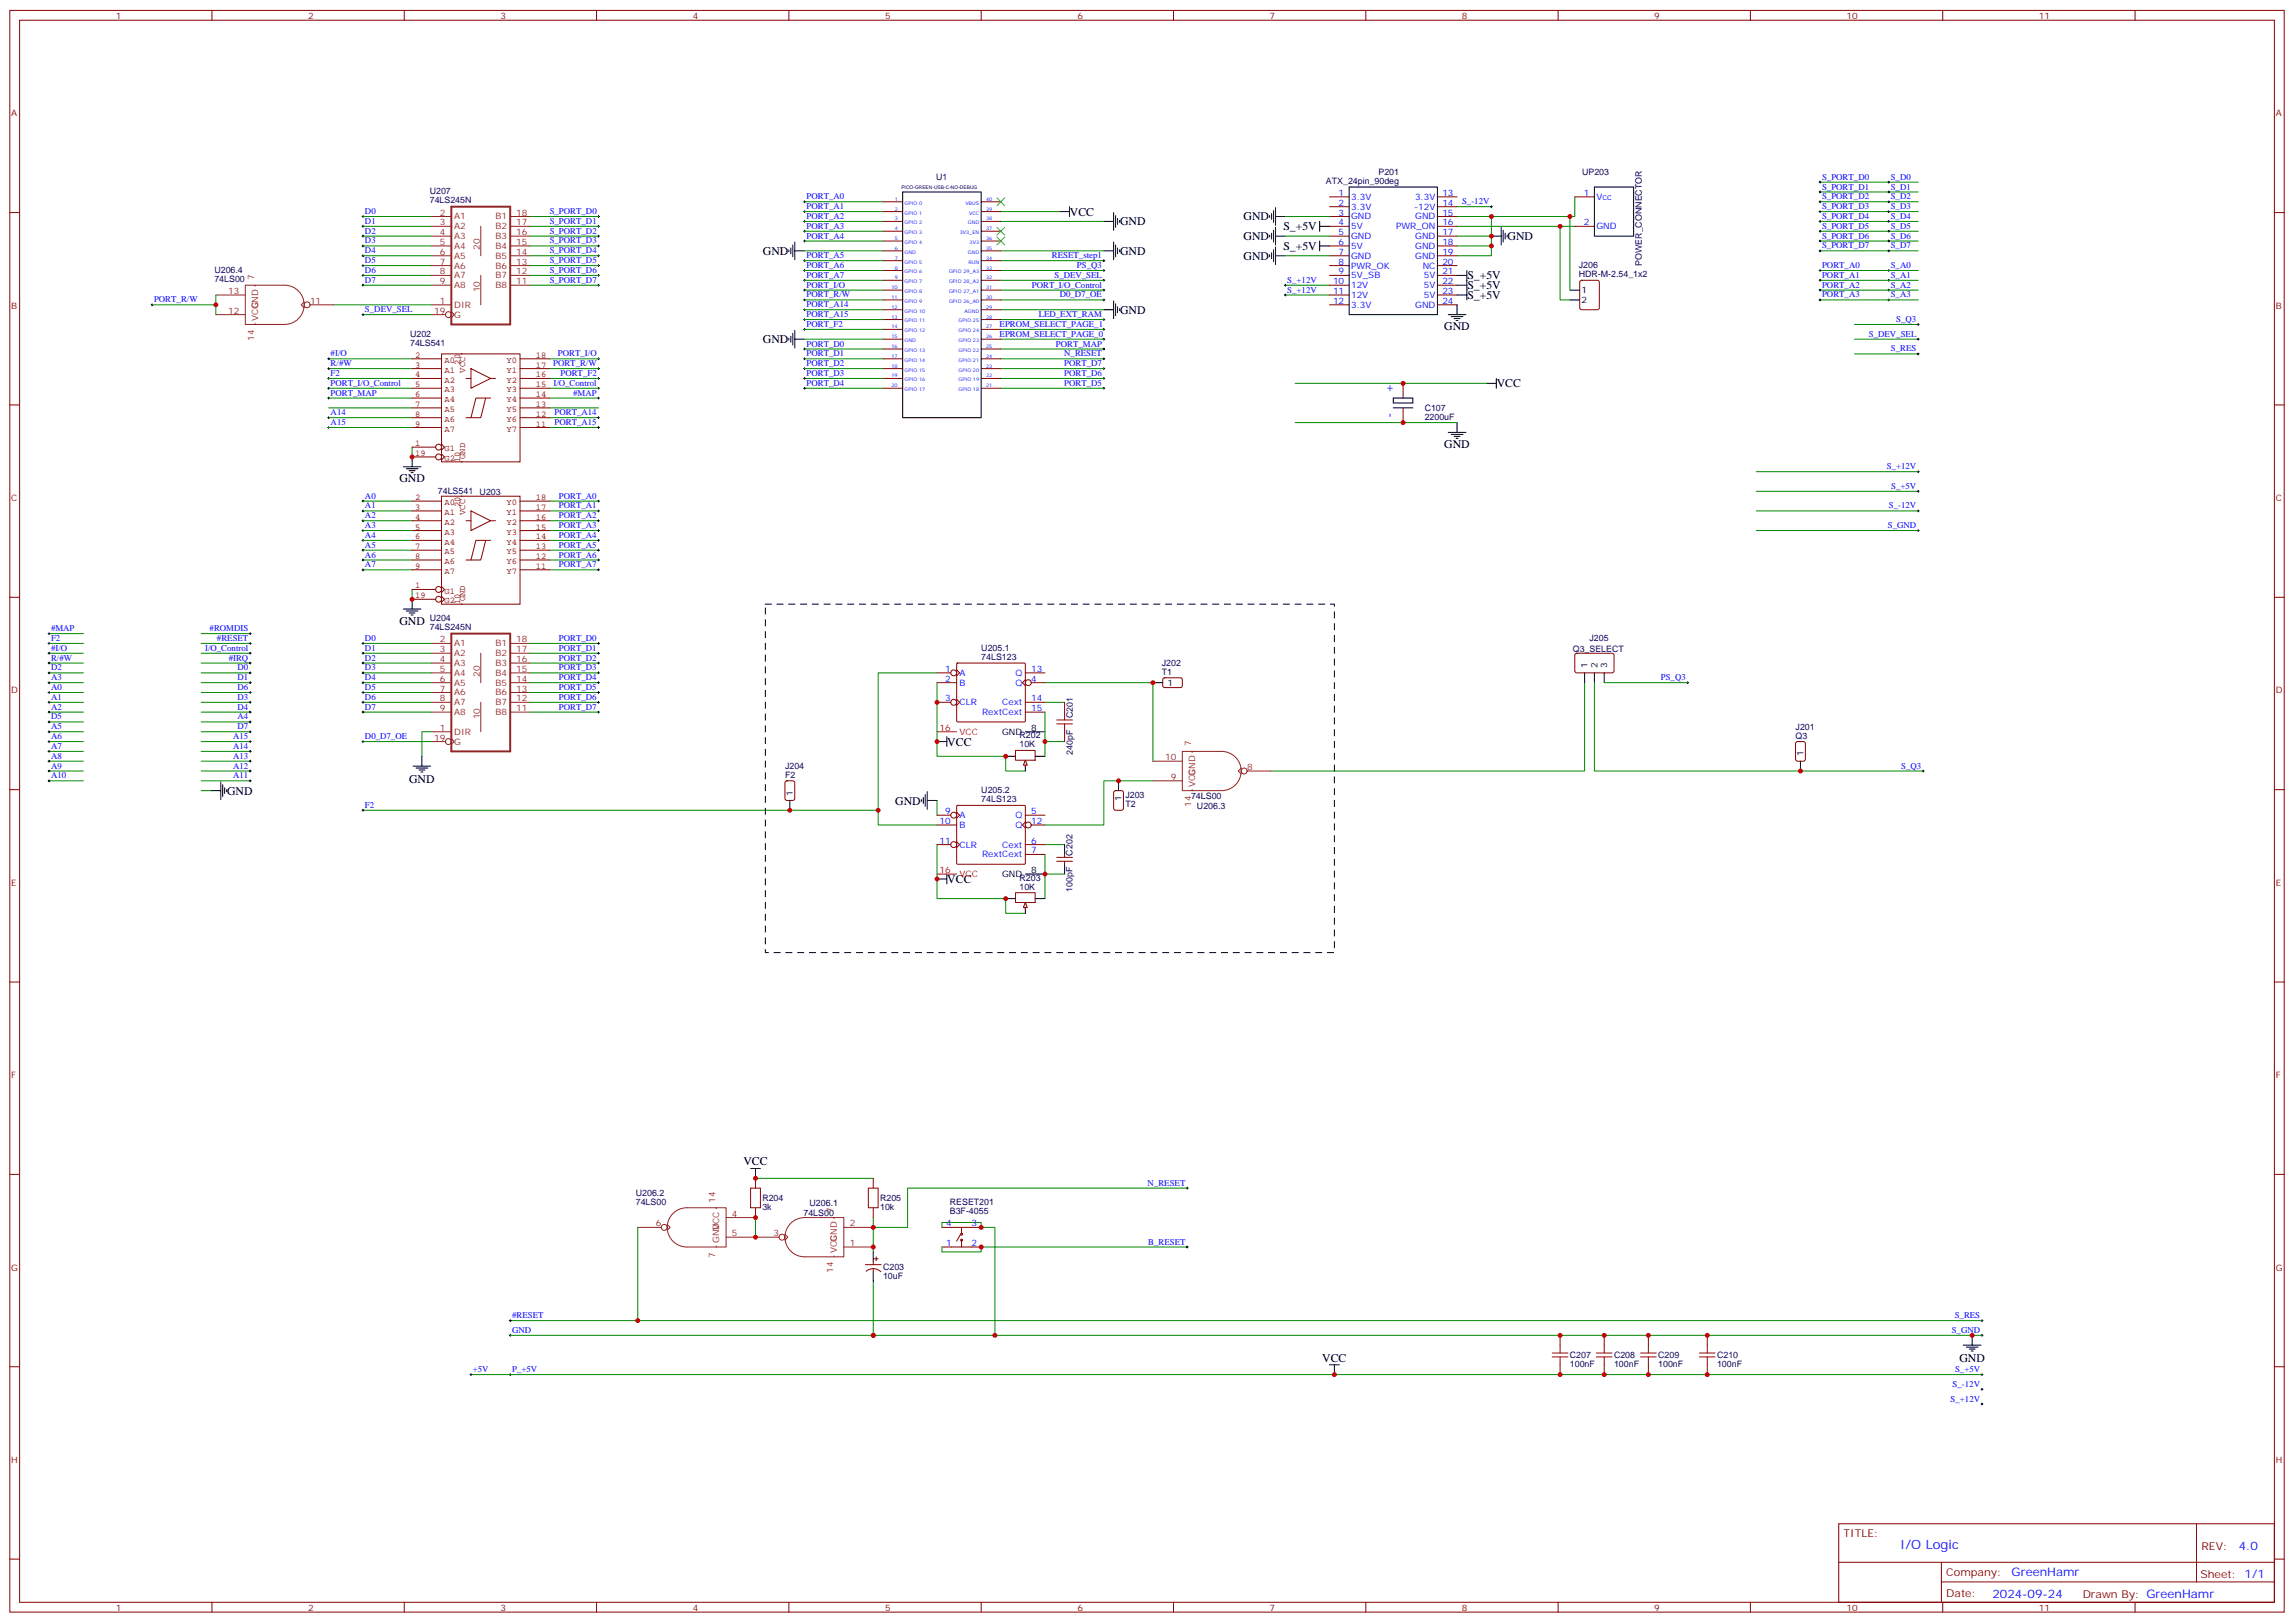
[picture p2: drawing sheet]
<svg xmlns="http://www.w3.org/2000/svg" width="825mm" height="583mm" viewBox="0 0 825 583" stroke-linecap="round" stroke-linejoin="round" font-family="sans-serif">
<defs><g id="words">
<text font-size="4.6" fill="#00f" x="683.2" y="556.8">I/O Logic</text>
<g font-size="4.2">
<text x="384.7" y="77.5">VCC</text>
<text x="402.7" y="81">GND</text>
<text x="447.1" y="79.2">GND</text>
<text x="461.4" y="82.7">S_+5V</text>
<text x="447.1" y="86.3">GND</text>
<text x="461.4" y="89.8">S_+5V</text>
<text x="542" y="86.3">GND</text>
<text x="274.3" y="91.6">GND</text>
<text x="402.7" y="91.6">GND</text>
<text x="447.1" y="93.3">GND</text>
<text x="527.6" y="100.4">S_+5V</text>
<text x="527.6" y="103.9">S_+5V</text>
<text x="527.6" y="107.4">S_+5V</text>
<text x="402.7" y="112.8">GND</text>
<text x="519.3" y="118.7">GND</text>
<text x="274.3" y="123.4">GND</text>
<text x="538.2" y="139.2">VCC</text>
<text x="519.3" y="161.1">GND</text>
<text x="143.6" y="173.4">GND</text>
<text x="143.6" y="224.6">GND</text>
<text x="340.6" y="268">VCC</text>
<text x="147.1" y="281.6">GND</text>
<text x="81.7" y="285.6">GND</text>
<text x="321.9" y="289.2">GND</text>
<text x="340.6" y="317.4">VCC</text>
<text x="267.3" y="418.9">VCC</text>
<text x="475.4" y="489.4">VCC</text>
<text x="704.5" y="489.8">GND</text>
</g>
<g font-size="4.2" fill="#00f">
<text x="500.9" y="141.3" transform="rotate(-90 500.9 141.3)">+</text>
<text x="500.9" y="150.1" transform="rotate(-90 500.9 150.1)">-</text>
<text x="804.9" y="557">4.0</text>
<text x="723.3" y="566.5">GreenHamr</text>
<text x="716.4" y="574.4">2024-09-24</text>
</g>
<g font-size="3.9" fill="#800">
<text x="662.9" y="552.3">TITLE:</text>
<text x="791.5" y="557">REV:</text>
<text x="699.8" y="566.5">Company:</text>
<text x="791.1" y="567.1">Sheet: 1/1</text>
<text x="699.8" y="574.2">Date:</text>
<text x="748.8" y="574.3">Drawn By: GreenHamr</text>
</g>
<g font-size="3.2" fill="#800">
<text x="41.6" y="6.7">1</text>
<text x="110.8" y="6.7">2</text>
<text x="179.9" y="6.7">3</text>
<text x="249.1" y="6.7">4</text>
<text x="318.2" y="6.7">5</text>
<text x="387.3" y="6.7">6</text>
<text x="456.5" y="6.7">7</text>
<text x="525.6" y="6.7">8</text>
<text x="594.8" y="6.7">9</text>
<text x="663.9" y="6.7">10</text>
<text x="733.1" y="6.7">11</text>
<text x="4.1" y="41.8">A</text>
<text x="818.3" y="41.8">A</text>
<text x="4.1" y="111">B</text>
<text x="818.3" y="111">B</text>
<text x="4.1" y="180.1">C</text>
<text x="818.3" y="180.1">C</text>
<text x="4.1" y="249.3">D</text>
<text x="818.3" y="249.3">D</text>
<text x="4.1" y="318.4">E</text>
<text x="818.3" y="318.4">E</text>
<text x="4.1" y="387.6">F</text>
<text x="818.3" y="387.6">F</text>
<text x="4.1" y="456.7">G</text>
<text x="818.3" y="456.7">G</text>
<text x="4.1" y="525.9">H</text>
<text x="818.3" y="525.9">H</text>
<text x="41.6" y="578.9">1</text>
<text x="110.8" y="578.9">2</text>
<text x="179.9" y="578.9">3</text>
<text x="249.1" y="578.9">4</text>
<text x="318.2" y="578.9">5</text>
<text x="387.3" y="578.9">6</text>
<text x="456.5" y="578.9">7</text>
<text x="525.6" y="578.9">8</text>
<text x="594.8" y="578.9">9</text>
<text x="663.9" y="578.9">10</text>
<text x="733.1" y="578.9">11</text>
</g>
<g font-size="3.2" fill="#000080">
<text x="336.6" y="64.6">U1</text>
<text x="495.6" y="62.9">P201</text>
<text x="568.9" y="63">UP203</text>
<text x="154.5" y="69.9">U207</text>
<text x="476.7" y="66.1">ATX_24pin_90deg</text>
<text x="154.5" y="73.1">74LS245N</text>
<text x="590.3" y="95.5" transform="rotate(-90 590.3 95.5)">POWER_CONNECTOR</text>
<text x="77.1" y="101.5">74LS00</text>
<text x="77.1" y="98.3">U206.4</text>
<text x="567.6" y="99.7">HDR-M-2.54_1x2</text>
<text x="567.6" y="96.5">J206</text>
<text x="147.5" y="124.4">74LS541</text>
<text x="147.5" y="121.2">U202</text>
<text x="512.2" y="147.8">C107</text>
<text x="512.2" y="151">2200uF</text>
<text x="157.4" y="177.7">74LS541</text>
<text x="172.5" y="177.8">U203</text>
<text x="154.5" y="226.6">74LS245N</text>
<text x="154.5" y="223.4">U204</text>
<text x="571.5" y="230.6">J205</text>
<text x="352.8" y="237.3">74LS123</text>
<text x="352.8" y="234">U205.1</text>
<text x="417.7" y="239.3">J202</text>
<text x="565.5" y="234.2">Q3_SELECT</text>
<text x="417.7" y="242.6">T1</text>
<text x="385.7" y="258.1" transform="rotate(-90 385.7 258.1)">C201</text>
<text x="645.6" y="262.2">J201</text>
<text x="366.5" y="268.7">10K</text>
<text x="366.5" y="265.4">R202</text>
<text x="645.6" y="265.5">Q3</text>
<text x="385.7" y="271.2" transform="rotate(-90 385.7 271.2)">240pF</text>
<text x="282.2" y="279.6">F2</text>
<text x="282.2" y="276.4">J204</text>
<text x="352.8" y="285.2">U205.2</text>
<text x="404.6" y="286.8">J203</text>
<text x="428.2" y="287.1">74LS00</text>
<text x="352.8" y="288.4">74LS123</text>
<text x="404.6" y="290">T2</text>
<text x="430.4" y="290.7">U206.3</text>
<text x="385.7" y="307.5" transform="rotate(-90 385.7 307.5)">C202</text>
<text x="366.5" y="316.6">R203</text>
<text x="366.5" y="319.8">10K</text>
<text x="385.7" y="320.6" transform="rotate(-90 385.7 320.6)">100pF</text>
<text x="228.6" y="429.8">U206.2</text>
<text x="274.1" y="431.8">R204</text>
<text x="316.4" y="431.8">R205</text>
<text x="228.6" y="433.1">74LS00</text>
<text x="274.1" y="435">3k</text>
<text x="288.9" y="437.1">74LS00</text>
<text x="291.1" y="433.5">U206.1</text>
<text x="316.4" y="435">10k</text>
<text x="341.5" y="436.5">B3F-4055</text>
<text x="341.5" y="433.3">RESET201</text>
<text x="317.5" y="459.7">10uF</text>
<text x="317.5" y="456.5">C203</text>
<text x="564.4" y="491.5">100nF</text>
<text x="564.4" y="488.2">C207</text>
<text x="580.3" y="491.5">100nF</text>
<text x="580.3" y="488.2">C208</text>
<text x="596.2" y="491.5">100nF</text>
<text x="596.2" y="488.2">C209</text>
<text x="617.4" y="491.5">100nF</text>
<text x="617.4" y="488.2">C210</text>
</g>
<g font-size="3.2" fill="#00f">
<text x="655.1" y="64.6">S_PORT_D0</text>
<text x="679.8" y="64.6">S_D0</text>
<text x="290" y="71.6">PORT_A0</text>
<text x="481.3" y="70.4">1</text>
<text x="485.8" y="71.8">3.3V</text>
<text x="508.8" y="71.8">3.3V</text>
<text x="518.6" y="70.4">13</text>
<text x="569.5" y="70.4">1</text>
<text x="574" y="71.8">Vcc</text>
<text x="655.1" y="68.1">S_PORT_D1</text>
<text x="655.1" y="71.6">S_PORT_D2</text>
<text x="679.8" y="71.6">S_D2</text>
<text x="679.8" y="68.1">S_D1</text>
<text x="131.2" y="76.9">D0</text>
<text x="197.6" y="76.9">S_PORT_D0</text>
<text x="290" y="75.2">PORT_A1</text>
<text x="481.3" y="73.9">2</text>
<text x="481.3" y="77.5">3</text>
<text x="485.8" y="75.4">3.3V</text>
<text x="508.5" y="75.4">-12V</text>
<text x="518.6" y="73.9">14</text>
<text x="518.6" y="77.5">15</text>
<text x="525.7" y="73.4">S_-12V</text>
<text x="655.1" y="75.2">S_PORT_D3</text>
<text x="679.8" y="75.2">S_D3</text>
<text x="131.2" y="84">D2</text>
<text x="131.2" y="80.5">D1</text>
<text x="197.6" y="84">S_PORT_D2</text>
<text x="197.6" y="80.5">S_PORT_D1</text>
<text x="290" y="78.7">PORT_A2</text>
<text x="290" y="82.2">PORT_A3</text>
<text x="481.3" y="81">4</text>
<text x="485.8" y="78.9">GND</text>
<text x="485.8" y="82.4">5V</text>
<text x="502" y="82.4">PWR_ON</text>
<text x="508.8" y="78.9">GND</text>
<text x="518.6" y="81">16</text>
<text x="569.5" y="81">2</text>
<text x="574" y="82.4">GND</text>
<text x="655.1" y="78.7">S_PORT_D4</text>
<text x="655.1" y="82.2">S_PORT_D5</text>
<text x="679.8" y="82.2">S_D5</text>
<text x="679.8" y="78.7">S_D4</text>
<text x="131.2" y="87.5">D3</text>
<text x="197.6" y="87.5">S_PORT_D3</text>
<text x="290" y="85.8">PORT_A4</text>
<text x="481.3" y="84.5">5</text>
<text x="481.3" y="88.1">6</text>
<text x="485.8" y="85.9">GND</text>
<text x="485.8" y="89.5">5V</text>
<text x="508.8" y="85.9">GND</text>
<text x="508.8" y="89.5">GND</text>
<text x="518.6" y="84.5">17</text>
<text x="518.6" y="88.1">18</text>
<text x="655.1" y="85.8">S_PORT_D6</text>
<text x="655.1" y="89.3">S_PORT_D7</text>
<text x="679.8" y="89.3">S_D7</text>
<text x="679.8" y="85.8">S_D6</text>
<text x="131.2" y="94.6">D5</text>
<text x="131.2" y="91.1">D4</text>
<text x="197.6" y="94.6">S_PORT_D5</text>
<text x="197.6" y="91.1">S_PORT_D4</text>
<text x="290" y="92.8">PORT_A5</text>
<text x="378.2" y="92.8">RESET_step1</text>
<text x="481.3" y="91.6">7</text>
<text x="481.3" y="95.1">8</text>
<text x="485.8" y="93">GND</text>
<text x="508.8" y="93">GND</text>
<text x="518.6" y="91.6">19</text>
<text x="518.6" y="95.1">20</text>
<text x="131.2" y="101.6">D7</text>
<text x="131.2" y="98.1">D6</text>
<text x="197.6" y="101.6">S_PORT_D7</text>
<text x="197.6" y="98.1">S_PORT_D6</text>
<text x="290" y="96.3">PORT_A6</text>
<text x="290" y="99.9">PORT_A7</text>
<text x="379.1" y="99.9">S_DEV_SEL</text>
<text x="387.2" y="96.3">PS_Q3</text>
<text x="462.8" y="101.6">S_+12V</text>
<text x="481.3" y="98.6">9</text>
<text x="485.8" y="96.5">PWR_OK</text>
<text x="485.8" y="100">5V_SB</text>
<text x="511.5" y="96.5">NC</text>
<text x="511.9" y="100">5V</text>
<text x="518.6" y="98.6">21</text>
<text x="655.1" y="96.3">PORT_A0</text>
<text x="655.1" y="99.9">PORT_A1</text>
<text x="679.8" y="96.3">S_A0</text>
<text x="679.8" y="99.9">S_A1</text>
<text x="290" y="103.4">PORT_I/O</text>
<text x="290" y="106.9">PORT_R/W</text>
<text x="371" y="103.4">PORT_I/O_Control</text>
<text x="381" y="106.9">D0_D7_OE</text>
<text x="462.8" y="105.2">S_+12V</text>
<text x="479.3" y="102.2">10</text>
<text x="479.3" y="105.7">11</text>
<text x="485.8" y="103.6">12V</text>
<text x="485.8" y="107.1">12V</text>
<text x="511.9" y="103.6">5V</text>
<text x="511.9" y="107.1">5V</text>
<text x="518.6" y="102.2">22</text>
<text x="518.6" y="105.7">23</text>
<text x="655.1" y="106.9">PORT_A3</text>
<text x="655.1" y="103.4">PORT_A2</text>
<text x="679.8" y="103.4">S_A2</text>
<text x="679.8" y="106.9">S_A3</text>
<text x="55.4" y="108.7">PORT_R/W</text>
<text x="131.2" y="112.2">S_DEV_SEL</text>
<text x="290" y="110.5">PORT_A14</text>
<text x="290" y="114">PORT_A15</text>
<text x="373.5" y="114">LED_EXT_RAM</text>
<text x="479.3" y="109.2">12</text>
<text x="485.8" y="110.6">3.3V</text>
<text x="508.8" y="110.6">GND</text>
<text x="518.6" y="109.2">24</text>
<text x="290" y="117.5">PORT_F2</text>
<text x="359.4" y="117.5">EPROM_SELECT_PAGE_1</text>
<text x="681.8" y="115.7">S_Q3</text>
<text x="290" y="124.6">PORT_D0</text>
<text x="359.4" y="121">EPROM_SELECT_PAGE_0</text>
<text x="379.7" y="124.6">PORT_MAP</text>
<text x="671.9" y="121">S_DEV_SEL</text>
<text x="118.9" y="128.1">#I/O</text>
<text x="118.9" y="131.6">R/#W</text>
<text x="198.9" y="131.6">PORT_R/W</text>
<text x="200.6" y="128.1">PORT_I/O</text>
<text x="290" y="128.1">PORT_D1</text>
<text x="290" y="131.6">PORT_D2</text>
<text x="382.6" y="131.6">PORT_D7</text>
<text x="382.6" y="128.1">N_RESET</text>
<text x="679.9" y="126.3">S_RES</text>
<text x="118.9" y="135.1">F2</text>
<text x="201.5" y="135.1">PORT_F2</text>
<text x="290" y="135.1">PORT_D3</text>
<text x="382.6" y="135.1">PORT_D6</text>
<text x="118.9" y="142.2">PORT_MAP</text>
<text x="118.9" y="138.7">PORT_I/O_Control</text>
<text x="199" y="138.7">I/O_Control</text>
<text x="206" y="142.2">#MAP</text>
<text x="290" y="138.7">PORT_D4</text>
<text x="382.6" y="138.7">PORT_D5</text>
<text x="118.9" y="149.3">A14</text>
<text x="199.4" y="149.3">PORT_A14</text>
<text x="118.9" y="152.8">A15</text>
<text x="199.4" y="152.8">PORT_A15</text>
<text x="678.4" y="168.7">S_+12V</text>
<text x="131.2" y="179.2">A0</text>
<text x="201" y="179.2">PORT_A0</text>
<text x="680" y="175.7">S_+5V</text>
<text x="131.2" y="182.8">A1</text>
<text x="201" y="182.8">PORT_A1</text>
<text x="679.1" y="182.8">S_-12V</text>
<text x="131.2" y="189.8">A3</text>
<text x="131.2" y="186.3">A2</text>
<text x="201" y="186.3">PORT_A2</text>
<text x="201" y="189.8">PORT_A3</text>
<text x="678.8" y="189.8">S_GND</text>
<text x="131.2" y="196.9">A5</text>
<text x="131.2" y="193.4">A4</text>
<text x="201" y="193.4">PORT_A4</text>
<text x="201" y="196.9">PORT_A5</text>
<text x="131.2" y="203.9">A7</text>
<text x="131.2" y="200.4">A6</text>
<text x="201" y="200.4">PORT_A6</text>
<text x="201" y="203.9">PORT_A7</text>
<text x="18.3" y="226.9">#MAP</text>
<text x="75.4" y="226.9">#ROMDIS</text>
<text x="18.3" y="230.4">F2</text>
<text x="18.3" y="233.9">#I/O</text>
<text x="73.8" y="233.9">I/O_Control</text>
<text x="78" y="230.4">#RESET</text>
<text x="131.2" y="230.4">D0</text>
<text x="131.2" y="233.9">D1</text>
<text x="201" y="230.4">PORT_D0</text>
<text x="201" y="233.9">PORT_D1</text>
<text x="18.3" y="237.5">R/#W</text>
<text x="82.2" y="237.5">#IRQ</text>
<text x="131.2" y="237.5">D2</text>
<text x="201" y="237.5">PORT_D2</text>
<text x="18.3" y="244.5">A3</text>
<text x="18.3" y="241">D2</text>
<text x="85.4" y="244.5">D1</text>
<text x="85.4" y="241">D0</text>
<text x="131.2" y="241">D3</text>
<text x="131.2" y="244.5">D4</text>
<text x="201" y="241">PORT_D3</text>
<text x="201" y="244.5">PORT_D4</text>
<text x="339.8" y="241.5">1</text>
<text x="339.8" y="245">2</text>
<text x="345" y="242.9">A</text>
<text x="365.1" y="242.9">Q</text>
<text x="370.8" y="241.5">13</text>
<text x="370.8" y="245">4</text>
<text x="597.1" y="244.5">PS_Q3</text>
<text x="18.3" y="251.6">A1</text>
<text x="18.3" y="248">A0</text>
<text x="85.4" y="248">D6</text>
<text x="85.4" y="251.6">D3</text>
<text x="131.2" y="248">D5</text>
<text x="131.2" y="251.6">D6</text>
<text x="201" y="248">PORT_D5</text>
<text x="201" y="251.6">PORT_D6</text>
<text x="345" y="246.5">B</text>
<text x="365.1" y="246.5">Q</text>
<text x="18.3" y="255.1">A2</text>
<text x="85.4" y="255.1">D4</text>
<text x="131.2" y="255.1">D7</text>
<text x="201" y="255.1">PORT_D7</text>
<text x="339.8" y="252.1">3</text>
<text x="345" y="253.5">CLR</text>
<text x="353.1" y="257">RextCext</text>
<text x="360.4" y="253.5">Cext</text>
<text x="370.8" y="252.1">14</text>
<text x="370.8" y="255.6">15</text>
<text x="18.3" y="262.1">A5</text>
<text x="18.3" y="258.6">D5</text>
<text x="85.4" y="258.6">A4</text>
<text x="85.4" y="262.1">D7</text>
<text x="18.3" y="269.2">A7</text>
<text x="18.3" y="265.7">A6</text>
<text x="83.8" y="265.7">A15</text>
<text x="83.8" y="269.2">A14</text>
<text x="131.2" y="265.7">D0_D7_OE</text>
<text x="18.3" y="272.7">A8</text>
<text x="83.8" y="272.7">A13</text>
<text x="18.3" y="279.8">A10</text>
<text x="18.3" y="276.3">A9</text>
<text x="83.8" y="276.3">A12</text>
<text x="83.8" y="279.8">A11</text>
<text x="683.5" y="276.3">S_Q3</text>
<text x="131.2" y="290.4">F2</text>
<text x="339.8" y="292.7">9</text>
<text x="370.8" y="292.7">5</text>
<text x="337.8" y="296.2">10</text>
<text x="345" y="294.1">A</text>
<text x="345" y="297.6">B</text>
<text x="365.1" y="294.1">Q</text>
<text x="365.1" y="297.6">Q</text>
<text x="370.8" y="296.2">12</text>
<text x="337.8" y="303.2">11</text>
<text x="345" y="304.7">CLR</text>
<text x="360.4" y="304.7">Cext</text>
<text x="370.8" y="303.2">6</text>
<text x="353.1" y="308.2">RextCext</text>
<text x="370.8" y="306.8">7</text>
<text x="412.6" y="426.2">N_RESET</text>
<text x="340.2" y="440.8">4</text>
<text x="349.2" y="440.8">3</text>
<text x="340.2" y="447.9">1</text>
<text x="349.2" y="447.9">2</text>
<text x="412.8" y="447.4">B_RESET</text>
<text x="184.1" y="473.8">#RESET</text>
<text x="702.8" y="473.8">S_RES</text>
<text x="184.1" y="479.1">GND</text>
<text x="701.7" y="479.1">S_GND</text>
<text x="170" y="493.2">+5V</text>
<text x="184.1" y="493.2">P_+5V</text>
<text x="702.9" y="493.2">S_+5V</text>
<text x="701.3" y="503.8">S_+12V</text>
<text x="702.1" y="498.5">S_-12V</text>
</g>
<g font-size="3.2" fill="#8d2323">
<text x="158.1" y="77.5">2</text>
<text x="185.6" y="77.5">18</text>
<text x="158.1" y="81">3</text>
<text x="163.3" y="78.9">A1</text>
<text x="163.3" y="82.4">A2</text>
<text x="178.2" y="82.4">B2</text>
<text x="178.2" y="78.9">B1</text>
<text x="185.6" y="81">17</text>
<text x="158.1" y="84.5">4</text>
<text x="158.1" y="88.1">5</text>
<text x="163.3" y="85.9">A3</text>
<text x="163.3" y="89.5">A4</text>
<text x="172.5" y="89.8" transform="rotate(-90 172.5 89.8)">20</text>
<text x="178.2" y="89.5">B4</text>
<text x="178.2" y="85.9">B3</text>
<text x="185.6" y="88.1">15</text>
<text x="185.6" y="84.5">16</text>
<text x="158.1" y="91.6">6</text>
<text x="158.1" y="95.1">7</text>
<text x="163.3" y="93">A5</text>
<text x="178.2" y="93">B5</text>
<text x="185.6" y="95.1">13</text>
<text x="185.6" y="91.6">14</text>
<text x="91.4" y="100.8" transform="rotate(-90 91.4 100.8)">7</text>
<text x="158.1" y="98.6">8</text>
<text x="163.3" y="96.5">A6</text>
<text x="163.3" y="100">A7</text>
<text x="178.2" y="100">B7</text>
<text x="178.2" y="96.5">B6</text>
<text x="185.6" y="98.6">12</text>
<text x="82" y="105.7">13</text>
<text x="158.1" y="102.2">9</text>
<text x="163.3" y="103.6">A8</text>
<text x="172.5" y="105.1" transform="rotate(-90 172.5 105.1)">10</text>
<text x="178.2" y="103.6">B8</text>
<text x="185.6" y="102.2">11</text>
<text x="82" y="112.7">12</text>
<text x="92.8" y="111.2" transform="rotate(-90 92.8 111.2)">GND</text>
<text x="111.5" y="109.2">11</text>
<text x="156.1" y="112.7">19</text>
<text x="158.1" y="109.2">1</text>
<text x="163.3" y="110.6">DIR</text>
<text x="92.8" y="115.2" transform="rotate(-90 92.8 115.2)">VCC</text>
<text x="163.3" y="114.2">G</text>
<text x="91.4" y="122.4" transform="rotate(-90 91.4 122.4)">14</text>
<text x="158.1" y="230.9">2</text>
<text x="163.3" y="232.3">A1</text>
<text x="178.2" y="232.3">B1</text>
<text x="185.6" y="230.9">18</text>
<text x="158.1" y="234.5">3</text>
<text x="158.1" y="238">4</text>
<text x="163.3" y="235.9">A2</text>
<text x="163.3" y="239.4">A3</text>
<text x="178.2" y="239.4">B3</text>
<text x="178.2" y="235.9">B2</text>
<text x="185.6" y="238">16</text>
<text x="185.6" y="234.5">17</text>
<text x="158.1" y="241.5">5</text>
<text x="158.1" y="245">6</text>
<text x="163.3" y="242.9">A4</text>
<text x="172.5" y="243.3" transform="rotate(-90 172.5 243.3)">20</text>
<text x="178.2" y="242.9">B4</text>
<text x="185.6" y="245">14</text>
<text x="185.6" y="241.5">15</text>
<text x="158.1" y="248.6">7</text>
<text x="163.3" y="246.5">A5</text>
<text x="163.3" y="250">A6</text>
<text x="178.2" y="250">B6</text>
<text x="178.2" y="246.5">B5</text>
<text x="185.6" y="248.6">13</text>
<text x="158.1" y="252.1">8</text>
<text x="158.1" y="255.6">9</text>
<text x="163.3" y="253.5">A7</text>
<text x="163.3" y="257">A8</text>
<text x="178.2" y="257">B8</text>
<text x="178.2" y="253.5">B7</text>
<text x="185.6" y="255.6">11</text>
<text x="185.6" y="252.1">12</text>
<text x="158.1" y="262.7">1</text>
<text x="172.5" y="258.6" transform="rotate(-90 172.5 258.6)">10</text>
<text x="156.1" y="266.2">19</text>
<text x="163.3" y="264.1">DIR</text>
<text x="163.3" y="267.6">G</text>
<text x="428.3" y="268.3" transform="rotate(-90 428.3 268.3)">7</text>
<text x="418.9" y="273.3">10</text>
<text x="421" y="280.3">9</text>
<text x="429.7" y="278.8" transform="rotate(-90 429.7 278.8)">GND</text>
<text x="448.4" y="276.8">8</text>
<text x="429.7" y="282.8" transform="rotate(-90 429.7 282.8)">VCC</text>
<text x="428.3" y="290" transform="rotate(-90 428.3 290)">14</text>
<text x="257.2" y="432.4" transform="rotate(-90 257.2 432.4)">14</text>
<text x="263.2" y="437.3">4</text>
<text x="299.5" y="435.9" transform="rotate(-90 299.5 435.9)">7</text>
<text x="235.8" y="440.8">6</text>
<text x="258.6" y="442.1" transform="rotate(-90 258.6 442.1)">VCC</text>
<text x="305.5" y="440.8">2</text>
<text x="258.6" y="446.8" transform="rotate(-90 258.6 446.8)">GND</text>
<text x="263.2" y="444.4">5</text>
<text x="278.1" y="444.4">3</text>
<text x="300.9" y="446.3" transform="rotate(-90 300.9 446.3)">GND</text>
<text x="305.5" y="447.9">1</text>
<text x="257.2" y="452" transform="rotate(-90 257.2 452)">7</text>
<text x="300.9" y="450.4" transform="rotate(-90 300.9 450.4)">VCC</text>
<text x="299.5" y="457.6" transform="rotate(-90 299.5 457.6)">14</text>
</g>
<g font-size="3.2">
<text x="568.7" y="105.3">1</text>
<text x="568.7" y="108.9">2</text>
<text x="570.8" y="240.1" transform="rotate(-90 570.8 240.1)">1</text>
<text x="574.3" y="240.1" transform="rotate(-90 574.3 240.1)">2</text>
<text x="577.8" y="240.1" transform="rotate(-90 577.8 240.1)">3</text>
<text x="419.8" y="246.5">1</text>
<text x="370.8" y="262.7">8</text>
<text x="360.3" y="264.1">GND</text>
<text x="648.4" y="271.9" transform="rotate(-90 648.4 271.9)">1</text>
<text x="285" y="286" transform="rotate(-90 285 286)">1</text>
<text x="403.2" y="288" transform="rotate(-90 403.2 288)">1</text>
<text x="360.3" y="315.2">GND</text>
<text x="370.8" y="313.8">8</text>
</g>
<g font-size="3.2" fill="#840000">
<text x="149.2" y="128.6">2</text>
<text x="159.8" y="130.5">A0</text>
<text x="165.5" y="131" transform="rotate(-90 165.5 131)">20</text>
<text x="182.1" y="130.5">Y0</text>
<text x="192.7" y="128.6">18</text>
<text x="149.2" y="132.2">3</text>
<text x="149.2" y="135.7">4</text>
<text x="159.8" y="134">A1</text>
<text x="159.8" y="137.5">A2</text>
<text x="167.3" y="134" transform="rotate(-90 167.3 134)">VCC</text>
<text x="182.1" y="137.5">Y2</text>
<text x="182.1" y="134">Y1</text>
<text x="192.7" y="135.7">16</text>
<text x="192.7" y="132.2">17</text>
<text x="149.2" y="139.2">5</text>
<text x="149.2" y="142.7">6</text>
<text x="159.8" y="141.1">A3</text>
<text x="182.1" y="141.1">Y3</text>
<text x="192.7" y="142.7">14</text>
<text x="192.7" y="139.2">15</text>
<text x="149.2" y="146.3">7</text>
<text x="149.2" y="149.8">8</text>
<text x="159.8" y="144.6">A4</text>
<text x="159.8" y="148.1">A5</text>
<text x="182.1" y="148.1">Y5</text>
<text x="182.1" y="144.6">Y4</text>
<text x="192.7" y="149.8">12</text>
<text x="192.7" y="146.3">13</text>
<text x="149.2" y="153.3">9</text>
<text x="159.8" y="151.6">A6</text>
<text x="159.8" y="155.2">A7</text>
<text x="182.1" y="155.2">Y7</text>
<text x="182.1" y="151.6">Y6</text>
<text x="192.7" y="153.3">11</text>
<text x="149.2" y="160.4">1</text>
<text x="149.2" y="163.9">19</text>
<text x="159.8" y="162.2">G1</text>
<text x="159.8" y="165.8">G2</text>
<text x="165.5" y="166" transform="rotate(-90 165.5 166)">10</text>
<text x="167.3" y="165" transform="rotate(-90 167.3 165)">GND</text>
<text x="149.2" y="179.8">2</text>
<text x="192.7" y="179.8">18</text>
<text x="149.2" y="183.3">3</text>
<text x="159.8" y="181.6">A0</text>
<text x="159.8" y="185.2">A1</text>
<text x="165.5" y="182.2" transform="rotate(-90 165.5 182.2)">20</text>
<text x="167.3" y="185.1" transform="rotate(-90 167.3 185.1)">VCC</text>
<text x="182.1" y="185.2">Y1</text>
<text x="182.1" y="181.6">Y0</text>
<text x="192.7" y="183.3">17</text>
<text x="149.2" y="186.8">4</text>
<text x="149.2" y="190.4">5</text>
<text x="159.8" y="188.7">A2</text>
<text x="182.1" y="188.7">Y2</text>
<text x="192.7" y="190.4">15</text>
<text x="192.7" y="186.8">16</text>
<text x="149.2" y="193.9">6</text>
<text x="149.2" y="197.4">7</text>
<text x="159.8" y="192.2">A3</text>
<text x="159.8" y="195.7">A4</text>
<text x="182.1" y="195.7">Y4</text>
<text x="182.1" y="192.2">Y3</text>
<text x="192.7" y="197.4">13</text>
<text x="192.7" y="193.9">14</text>
<text x="149.2" y="200.9">8</text>
<text x="159.8" y="199.3">A5</text>
<text x="159.8" y="202.8">A6</text>
<text x="182.1" y="202.8">Y6</text>
<text x="182.1" y="199.3">Y5</text>
<text x="192.7" y="200.9">12</text>
<text x="149.2" y="204.5">9</text>
<text x="159.8" y="206.3">A7</text>
<text x="182.1" y="206.3">Y7</text>
<text x="192.7" y="204.5">11</text>
<text x="149.2" y="211.5">1</text>
<text x="149.2" y="215.1">19</text>
<text x="159.8" y="213.4">G1</text>
<text x="159.8" y="216.9">G2</text>
<text x="165.5" y="217.2" transform="rotate(-90 165.5 217.2)">10</text>
<text x="167.3" y="216.1" transform="rotate(-90 167.3 216.1)">GND</text>
</g>
<g font-size="3.2" fill="#f00">
<text x="337.8" y="262.7">16</text>
<text x="345" y="264.1">VCC</text>
<text x="337.8" y="313.8">16</text>
<text x="345" y="315.2">VCC</text>
</g>
<text font-size="1.8" fill="#000080" x="324.1" y="67.8">PICO-GREEN-USB-C-NO-DEBUG</text>
<g font-size="1.8" fill="#00f">
<text x="321.7" y="72.2">1</text>
<text x="321.7" y="75.7">2</text>
<text x="325.3" y="73.6">GPIO 0</text>
<text x="325.3" y="77.1">GPIO 1</text>
<text x="347.2" y="73.6">VBUS</text>
<text x="348.4" y="77.1">VCC</text>
<text x="354.5" y="75.7">39</text>
<text x="354.5" y="72.2">40</text>
<text x="321.7" y="79.2">3</text>
<text x="321.7" y="82.8">4</text>
<text x="325.3" y="80.6">GPIO 2</text>
<text x="348" y="80.6">GND</text>
<text x="354.5" y="82.8">37</text>
<text x="354.5" y="79.2">38</text>
<text x="321.7" y="86.3">5</text>
<text x="321.7" y="89.8">6</text>
<text x="325.3" y="84.2">GPIO 3</text>
<text x="325.3" y="87.7">GPIO 4</text>
<text x="345.1" y="84.2">3V3_EN</text>
<text x="348.6" y="87.7">3V3</text>
<text x="354.5" y="89.8">35</text>
<text x="354.5" y="86.3">36</text>
<text x="321.7" y="93.3">7</text>
<text x="325.3" y="91.2">GND</text>
<text x="325.3" y="94.8">GPIO 5</text>
<text x="348" y="91.2">GND</text>
<text x="348.2" y="94.8">RUN</text>
<text x="354.5" y="93.3">34</text>
<text x="321.7" y="96.9">8</text>
<text x="321.7" y="100.4">9</text>
<text x="325.3" y="98.3">GPIO 6</text>
<text x="325.3" y="101.8">GPIO 7</text>
<text x="341.2" y="101.8">GPIO 28_A2</text>
<text x="341.2" y="98.3">GPIO 29_A3</text>
<text x="354.5" y="100.4">32</text>
<text x="354.5" y="96.9">33</text>
<text x="320.6" y="103.9">10</text>
<text x="320.6" y="107.5">11</text>
<text x="325.3" y="105.3">GPIO 8</text>
<text x="341.2" y="105.3">GPIO 27_A1</text>
<text x="354.5" y="107.5">30</text>
<text x="354.5" y="103.9">31</text>
<text x="320.6" y="111">12</text>
<text x="325.3" y="108.9">GPIO 9</text>
<text x="325.3" y="112.4">GPIO 10</text>
<text x="341.2" y="108.9">GPIO 26_A0</text>
<text x="346.8" y="112.4">AGND</text>
<text x="354.5" y="111">29</text>
<text x="320.6" y="114.5">13</text>
<text x="320.6" y="118">14</text>
<text x="325.3" y="115.9">GPIO 11</text>
<text x="325.3" y="119.5">GPIO 12</text>
<text x="344.7" y="119.5">GPIO 24</text>
<text x="344.7" y="115.9">GPIO 25</text>
<text x="354.5" y="118">27</text>
<text x="354.5" y="114.5">28</text>
<text x="320.6" y="121.6">15</text>
<text x="320.6" y="125.1">16</text>
<text x="325.3" y="123">GND</text>
<text x="344.7" y="123">GPIO 23</text>
<text x="354.5" y="125.1">25</text>
<text x="354.5" y="121.6">26</text>
<text x="320.6" y="128.6">17</text>
<text x="325.3" y="126.5">GPIO 13</text>
<text x="325.3" y="130">GPIO 14</text>
<text x="344.7" y="130">GPIO 21</text>
<text x="344.7" y="126.5">GPIO 22</text>
<text x="354.5" y="128.6">24</text>
<text x="320.6" y="132.2">18</text>
<text x="320.6" y="135.7">19</text>
<text x="325.3" y="133.6">GPIO 15</text>
<text x="325.3" y="137.1">GPIO 16</text>
<text x="344.7" y="137.1">GPIO 19</text>
<text x="344.7" y="133.6">GPIO 20</text>
<text x="354.5" y="135.7">22</text>
<text x="354.5" y="132.2">23</text>
<text x="320.6" y="139.2">20</text>
<text x="325.3" y="140.6">GPIO 17</text>
<text x="344.7" y="140.6">GPIO 18</text>
<text x="354.5" y="139.2">21</text>
</g>
</g></defs>
<g fill="none" stroke="#870000" stroke-width=".36">
<path d="M3.5 3.7h817.8v575.8h-817.8zM7.1 7.3h810.6v568.6h-810.6zM76.2 3.7v3.6M145.3 3.7v3.6M214.5 3.7v3.6M283.6 3.7v3.6M352.8 3.7v3.6M421.9 3.7v3.6M491.1 3.7v3.6M560.2 3.7v3.6M629.4 3.7v3.6M698.5 3.7v3.6"/>
<path d="M767.6 3.7v3.6M3.5 76.4h3.6M817.7 76.4h3.6M3.5 145.6h3.6M817.7 145.6h3.6M3.5 214.7h3.6M817.7 214.7h3.6M344 238.5l24.5-.1 .1 20.9-24.5 .1zM336.9 241.9h4.9M336.9 245.4h7.1M336.9 252.4h4.9M344 240.8l1 1.1-1 1"/>
<path d="M344 251.4l1 1-1 1.1M368.7 244.3l-1.1 1.1 1.1 1.1M368.7 241.9h7M368.7 252.4h7M368.7 256h7M370.8 245.4h4.9M3.5 283.8h3.6M817.7 283.8h3.6M3.5 353h3.6M817.7 353h3.6M3.5 422.1h3.6M817.7 422.1h3.6"/>
<path d="M3.5 491.3h3.6M817.7 491.3h3.6M661.1 547.7h156.6v28.2h-156.6zM789.7 547.7v20.9M3.5 560.4h3.6M76.2 575.9v3.6M145.3 575.9v3.6M214.5 575.9v3.6M283.6 575.9v3.6M352.8 575.9v3.6M421.9 575.9v3.6M491.1 575.9v3.6"/>
<path d="M560.2 575.9v3.6M629.4 575.9v3.6M661.1 561.6h156.5M698 568.6h119.6M698 561.6v14.1M698.5 575.9v3.6M767.6 575.9v3.6M817.7 560.4h3.6"/>
<circle cx="342.9" cy="252.4" r="1.06"/>
<circle cx="342.9" cy="241.9" r="1.06"/>
<circle cx="369.7" cy="245.4" r="1.06"/>
</g>
<g fill="none" stroke="#000" stroke-width=".36">
<path d="M117.8 139.6h.7M117.8 136h.7M118.2 135.7v.7M118.2 139.2v.7M214.8 139.6h.7M214.8 136h.7M214.8 132.5h.7M214.8 129h.7M215.2 128.6v.7M215.2 132.2v.7M215.2 135.7v.7M215.2 139.2v.7"/>
<path d="M117.8 143.1h.7M117.8 153.7h.7M117.8 150.1h.7M118.2 142.7v.7M118.2 149.8v.7M118.2 153.3v.7M214.8 153.7h.7M214.8 150.1h.7M215.2 149.8v.7M215.2 153.3v.7M130.5 179.8v.7M145 167.8h6.3"/>
<path d="M146 168.5h4.3M147.1 169.2h2.1M147.8 169.9h.7M148.2 164.3v3.5M215.2 179.8v.7M130.2 197.8h.7M130.2 194.2h.7M130.2 190.7h.7M130.2 187.2h.7M130.2 183.7h.7M130.2 180.1h.7M130.5 183.3v.7"/>
<path d="M130.5 186.8v.7M130.5 190.4v.7M130.5 193.9v.7M130.5 197.4v.7M214.8 197.8h.7M214.8 194.2h.7M214.8 190.7h.7M214.8 187.2h.7M214.8 183.7h.7M214.8 180.1h.7M215.2 183.3v.7M215.2 186.8v.7"/>
<path d="M215.2 190.4v.7M215.2 193.9v.7M215.2 197.4v.7M130.2 204.8h.7M130.2 201.3h.7M130.5 200.9v.7M130.5 204.5v.7M145 218.9h6.3M146 219.6h4.3M148.2 215.4v3.5M214.8 204.8h.7M214.8 201.3h.7"/>
<path d="M215.2 200.9v.7M215.2 204.5v.7M17.3 231.3h.7M17.6 230.9v.7M89.6 234.8h.7M90 234.5v.7M130.2 234.8h.7M130.2 231.3h.7M130.2 238.3h.7M130.5 230.9v.7M130.5 234.5v.7M130.5 238v.7"/>
<path d="M147.1 220.3h2.1M147.8 221.1h.7M214.8 234.8h.7M214.8 231.3h.7M214.8 238.3h.7M215.2 230.9v.7M215.2 234.5v.7M215.2 238v.7M17.3 259.5h.7M17.3 248.9h.7M17.3 256h.7M17.3 252.4h.7"/>
<path d="M17.3 245.4h.7M17.3 241.9h.7M17.6 241.5v.7M17.6 245v.7M17.6 248.6v.7M17.6 252.1v.7M17.6 255.6v.7M17.6 259.2v.7M89.6 259.5h.7M89.6 248.9h.7M89.6 256h.7M89.6 252.4h.7"/>
<path d="M89.6 245.4h.7M89.6 241.9h.7M90 241.5v.7M90 245v.7M90 248.6v.7M90 252.1v.7M90 255.6v.7M90 259.2v.7M130.2 248.9h.7M130.2 256h.7M130.2 252.4h.7M130.2 245.4h.7"/>
<path d="M130.2 241.9h.7M130.5 241.5v.7M130.5 245v.7M130.5 248.6v.7M130.5 252.1v.7M130.5 255.6v.7M214.8 248.9h.7M214.8 256h.7M214.8 252.4h.7M214.8 245.4h.7M214.8 241.9h.7M215.2 241.5v.7"/>
<path d="M215.2 245v.7M215.2 248.6v.7M215.2 252.1v.7M215.2 255.6v.7M17.3 263h.7M17.3 266.6h.7M17.3 270.1h.7M17.3 273.6h.7M17.3 277.1h.7M17.6 262.7v.7M17.6 266.2v.7M17.6 269.7v.7"/>
<path d="M17.6 273.3v.7M17.6 276.8v.7M89.6 263h.7M89.6 266.6h.7M89.6 270.1h.7M89.6 273.6h.7M89.6 277.1h.7M90 262.7v.7M90 266.2v.7M90 269.7v.7M90 273.3v.7M90 276.8v.7"/>
<path d="M130.2 266.6h.7M130.5 266.2v.7M148.5 275.4h6.4M149.6 276.1h4.2M150.6 276.8h2.2M151.3 277.5h.7M151.7 271.9v3.5M368.7 263h7M17.3 280.7h.7M17.6 280.3v.7M75.8 284.2h3.6M79.4 281v6.4"/>
<path d="M80.1 282.1v4.2M80.8 283.1v2.2M81.5 283.8v.8M89.6 280.7h.7M90 280.3v.7M183.1 480h.7M183.4 479.6v.7"/>
</g>
<path d="M336.9 263h7.1" fill="none" stroke="#f00" stroke-width=".36"/>
<g fill="none" stroke="#008700" stroke-width=".36">
<path d="M118.2 139.6h30M118.2 136h30M118.2 132.5h30M118.2 129h30M197.6 139.6h17.6M197.6 136h17.6M197.6 132.5h17.6M197.6 129h17.6M118.2 143.1h30M118.2 146.6h30M118.2 150.1h30M118.2 153.7h30"/>
<path d="M197.6 143.1h17.6M197.6 146.6h17.6M197.6 150.1h17.6M197.6 153.7h17.6M148.2 160.7v3.6M130.5 197.8h17.7M130.5 194.2h17.7M130.5 190.7h17.7M130.5 187.2h17.7M130.5 183.7h17.7M130.5 180.1h17.7M197.6 197.8h17.6"/>
<path d="M197.6 194.2h17.6M197.6 190.7h17.6M197.6 187.2h17.6M197.6 183.7h17.6M197.6 180.1h17.6M130.5 204.8h17.7M130.5 201.3h17.7M148.2 211.9v3.5M197.6 204.8h17.6M197.6 201.3h17.6M17.6 234.8h12.4M17.6 238.3h12.4"/>
<path d="M17.6 227.8h12.4M17.6 231.3h12.4M72.3 234.8h17.7M72.3 238.3h17.7M72.3 227.8h17.7M72.3 231.3h17.7M130.5 234.8h24.7M130.5 238.3h24.7M130.5 231.3h24.7M190.5 234.8h24.7M190.5 238.3h24.7M190.5 231.3h24.7"/>
<path d="M17.6 259.5h12.4M17.6 248.9h12.4M17.6 256h12.4M17.6 252.4h12.4M17.6 245.4h12.4M17.6 241.9h12.4M72.3 259.5h17.7M72.3 248.9h17.7M72.3 256h17.7M72.3 252.4h17.7M72.3 245.4h17.7M72.3 241.9h17.7"/>
<path d="M130.5 248.9h24.7M130.5 256h24.7M130.5 252.4h24.7M130.5 245.4h24.7M130.5 241.9h24.7M190.5 248.9h24.7M190.5 256h24.7M190.5 252.4h24.7M190.5 245.4h24.7M190.5 241.9h24.7M17.6 266.6h12.4M17.6 270.1h12.4"/>
<path d="M17.6 273.6h12.4M17.6 277.1h12.4M17.6 263h12.4M72.3 266.6h17.7M72.3 270.1h17.7M72.3 273.6h17.7M72.3 277.1h17.7M72.3 263h17.7M130.5 266.6h24.7M155.2 263h-3.5v8.9M17.6 280.7h12.4M72.3 284.2h3.5"/>
<path d="M72.3 280.7h17.7"/>
</g>
<path d="M162.3 227.8h21.1v42.3h-21.1z" fill="none" stroke="#8c2424" stroke-width=".71"/>
<g fill="none" stroke="#8c2424" stroke-width=".36">
<path d="M155.2 231.3h7.1M155.2 234.8h7.1M155.2 238.3h7.1M172.9 234.8v10.6M183.4 231.3h7.1M183.4 234.8h7.1M183.4 238.3h7.1M155.2 241.9h7.1M155.2 245.4h7.1M155.2 248.9h7.1M155.2 252.4h7.1M155.2 256h7.1"/>
<path d="M172.9 252.4v10.6M183.4 241.9h7.1M183.4 245.4h7.1M183.4 248.9h7.1M183.4 252.4h7.1M183.4 256h7.1M155.2 263h7.1M155.2 266.6h5M162.3 265.5l1 1.1-1 1"/>
<circle cx="161.2" cy="266.6" r="1.06"/>
</g>
<g fill="#850000">
<circle cx="165.8" cy="217.2" r=".18"/>
<circle cx="165.8" cy="178.4" r=".18"/>
</g>
<g fill="none" stroke="#850000" stroke-width=".36">
<path d="M158.7 178.4h28.3v38.8h-28.3zM148.2 180.1h10.5M148.2 183.7h10.5M148.2 187.2h10.5M148.2 190.7h10.5M148.2 194.2h10.5M148.2 197.8h10.5M167.6 187.2h1.7M169.3 183.7l7.1 3.5-7.1 3.5zM174.6 194.2l-1.7 7.1h-3.6M176.4 194.2h-5.3l-1.8 7.1h-1.7M176.4 187.2h1.8"/>
<path d="M187 180.1h10.6M187 183.7h10.6M187 187.2h10.6M187 190.7h10.6M187 194.2h10.6M187 197.8h10.6M148.2 211.9h8.4M148.2 201.3h10.5M148.2 204.8h10.5M148.2 215.4h8.4M158.7 210.8l1.1 1.1-1.1 1M158.7 214.3l1.1 1.1-1.1 1.1"/>
<path d="M187 201.3h10.6M187 204.8h10.6"/>
<circle cx="157.7" cy="211.9" r="1.06"/>
<circle cx="157.7" cy="215.4" r="1.06"/>
</g>
<g fill="#850000">
<circle cx="165.8" cy="166" r=".18"/>
<circle cx="165.8" cy="127.2" r=".18"/>
</g>
<g fill="none" stroke="#850000" stroke-width=".36">
<path d="M148.2 129h10.5M148.2 132.5h10.5M148.2 136h10.5M148.2 139.6h10.5M158.7 127.2h28.3v38.8h-28.3zM167.6 136h1.7M169.3 132.5l7.1 3.5-7.1 3.6zM176.4 136h1.8M187 129h10.6M187 132.5h10.6M187 136h10.6M187 139.6h10.6"/>
<path d="M148.2 143.1h10.5M148.2 146.6h10.5M148.2 150.1h10.5M148.2 153.7h10.5M158.7 159.7l1.1 1-1.1 1.1M174.6 143.1l-1.7 7h-3.6M176.4 143.1h-5.3l-1.8 7h-1.7M187 143.1h10.6M187 146.6h10.6M187 150.1h10.6M187 153.7h10.6M148.2 160.7h8.4"/>
<path d="M148.2 164.3h8.4M158.7 163.2l1.1 1.1-1.1 1"/>
<circle cx="157.7" cy="160.7" r="1.06"/>
<circle cx="157.7" cy="164.3" r="1.06"/>
</g>
<g fill="none" stroke="#000" stroke-width=".36">
<path d="M456.5 77.5v.7M457.2 76.8v2.1M457.9 75.7v4.2M458.6 77.8h3.5M458.6 74.6v6.4M474.5 79.6v3.5M485.1 67.2h31.7v45.9h-31.7zM535.9 74.3h.7M536.2 73.9v.7M573.3 67.2h14.1v17.7h-14.1zM678.7 79.6h.7M678.7 76.1h.7"/>
<path d="M678.7 72.5h.7M678.7 69h.7M678.7 65.5h.7M679.1 65.1v.7M679.1 68.7v.7M679.1 72.2v.7M679.1 75.7v.7M679.1 79.2v.7M456.5 84.5v.7M456.5 91.6v.7M457.2 83.8v2.1M457.2 90.9v2.1"/>
<path d="M457.9 82.8v4.2M457.9 89.8v4.3M458.6 81.7v6.4M458.6 88.8v6.3M458.6 84.9h3.5M458.6 91.9h3.5M474.5 88.4h3.5M474.5 86.6v3.6M474.5 81.4h3.5M523.9 99h3.5M527.4 97.2v10.6M536.2 84.9h3.6"/>
<path d="M539.8 81.7v6.4M540.5 82.8v4.2M541.2 83.8v2.1M541.9 84.5v.7M654 97.2h.8M654.4 96.9v.7M678.7 90.2h.7M678.7 86.6h.7M678.7 83.1h.7M678.7 97.2h.7M679.1 82.8v.7M679.1 86.3v.7"/>
<path d="M679.1 89.8v.7M679.1 96.9v.7M461.8 106h.7M461.8 102.5h.7M462.1 102.2v.7M462.1 105.7v.7M520.7 113.1h6.3M521.8 113.8h4.2M522.8 114.5h2.1M523.5 115.2h.7M523.9 106h3.5M523.9 102.5h3.5"/>
<path d="M523.9 109.6v3.5M654 100.8h.8M654 104.3h.8M654 107.8h.8M654.4 100.4v.7M654.4 103.9v.7M654.4 107.5v.7M678.7 100.8h.7M678.7 104.3h.7M678.7 107.8h.7M679.1 100.4v.7M679.1 103.9v.7"/>
<path d="M679.1 107.5v.7M689.3 116.6h.7M689.7 116.3v.7M689.3 127.2h.7M689.3 121.9h.7M689.7 121.6v.7M689.7 126.9v.7M689.3 169.5h.7M689.3 176.6h.7M689.7 169.2v.7M689.7 176.2v.8M689.3 183.7h.7"/>
<path d="M689.3 190.7h.7M689.7 183.3v.7M689.7 190.4v.7M336.9 266.6h3.5M340.4 264.8v3.5M691.1 277.1h.7M691.4 276.8v.7M331.3 287.4v.7M332 286.7v2.1M332.7 285.6v4.2M333.4 287.7h3.5M333.4 284.6v6.3"/>
<path d="M336.9 315.9h3.5M340.4 314.2v3.5M382.8 303.6v3.5M382.8 310.7v3.5M361.6 323h3.5M368.7 324.8v3.5M372.2 323h3.5M269.9 420h3.5M271.6 420v3.5M314 450v3.5M314 457.1v3.5M709.1 480v3.5"/>
<path d="M712.3 480h.7M712.3 474.7h.7M712.6 474.3v.8M712.6 479.6v.7M183.1 494.1h.7M183.4 493.7v.8M478 490.6h3.5M479.8 490.6v3.5M705.9 483.5h6.4M707 484.2h4.2M708 484.9h2.1M708.7 485.6h.7"/>
<path d="M712.3 494.1h.7M712.3 499.4h.7M712.6 493.7v.8M712.6 499v.7M712.3 504.7h.7M712.6 504.3v.7"/>
</g>
<g fill="none" stroke="#8c2424" stroke-width=".36">
<path d="M414.5 273.6h10.6M425.1 270.1h14.1a7.1 7.1 0 0 1 7.1 7 7.1 7.1 0 0 1-7.1 7.1h-14.1zM428.6 270.1v.3M446.3 276.1l-1.1 1 1.1 1.1M448.4 277.1h8.4M414.5 280.7h10.6M428.6 283.8v.4M241.6 436.6a7 7 0 0 1 5.3-2.5h14.2v14.1h-14.2a7.1 7.1 0 0 1-6.4-4.1 7.1 7.1 0 0 1 1.1-7.5zM257.5 434.1v.4M261.1 437.7h10.5M284.6 439.4a7 7 0 0 1 4.7-1.7h14.1v14.1h-14.1a7.1 7.1 0 0 1-6.6-4.6 7.1 7.1 0 0 1 1.9-7.8zM299.9 437.7v.3"/>
<path d="M229.3 441.2h8.5M239.9 440.1l1 1.1-1 1M257.5 447.9v.3M261.1 444.7h19M282.2 443.7l1.1 1-1.1 1.1M299.9 451.4v.4M303.4 448.2h10.6M303.4 441.2h10.6"/>
<circle cx="447.3" cy="277.1" r="1.06"/>
<circle cx="238.8" cy="441.2" r="1.06"/>
<circle cx="281.2" cy="444.7" r="1.06"/>
</g>
<g fill="none" stroke="#008700" stroke-width=".36">
<path d="M462.1 77.8h15.9M523.9 77.8h12.3v7.1M523.9 74.3h12.3M566.2 70.8v7h-30M654.4 76.1h35.3M654.4 69h35.3M654.4 65.5h35.3M654.4 72.5h35.3M654.4 79.6h35.3M462.1 84.9h15.9M462.1 91.9h15.9M523.9 84.9h12.3v7h-12.3"/>
<path d="M523.9 81.4h42.3M523.9 88.4h12.3M654.4 97.2h35.3M654.4 90.2h35.3M654.4 83.1h35.3M654.4 86.6h35.3M462.1 106h15.9M462.1 102.5h15.9M654.4 107.8h35.3M654.4 104.3h35.3M654.4 100.8h35.3M666.7 116.6h23"/>
<path d="M666.7 127.2h23M666.7 121.9h23M631.5 169.5h58.2M631.5 176.6h58.2M631.5 183.7h58.2M631.5 190.7h58.2M336.9 241.9h-21.2v49.4h-185.2M336.9 245.4v26.5h24.7v5.2h7.1M375.7 245.4h38.8v28.2M375.7 256v10.6h7.1M375.7 252.4h7.1M569.7 245.4v31.7h-112.9"/>
<path d="M375.7 266.6v5.3M315.7 291.3v5.2h21.2M336.9 287.7v5.3M414.5 280.7h-17.6v15.8h-21.2M336.9 303.6v19.4h24.7v5.3h7.1M375.7 307.1v7.1h7.1M375.7 314.2v8.8M375.7 303.6h7.1M271.6 423.5h42.4M271.6 437.7v7M314 437.7v12.3M229.3 441.2v33.5"/>
<path d="M338.7 441.2v-1.8h14.1v1.8h4.9v38.8M183.4 480h529.2M183.4 474.7h529.2M314 460.6v19.4M169.3 494.1h543.3"/>
</g>
<g fill="none" stroke="#870000" stroke-width=".36">
<path d="M478 70.8h7.1M478 74.3h7.1M478 77.8h7.1M516.8 70.8h7.1M516.8 74.3h7.1M516.8 77.8h7.1M566.2 70.8h7.1M478 81.4h7.1M478 84.9h7.1M478 88.4h7.1M478 91.9h7.1M478 95.5h7.1"/>
<path d="M478 99h7.1M516.8 81.4h7.1M516.8 84.9h7.1M516.8 88.4h7.1M516.8 91.9h7.1M516.8 95.5h7.1M516.8 99h7.1M566.2 81.4h7.1M478 102.5h7.1M478 106h7.1M478 109.6h7.1M516.8 102.5h7.1"/>
<path d="M516.8 106h7.1M516.8 109.6h7.1M382.8 252.4v3.6M382.8 263v3.6M379.9 309.6h5.7M379.9 308.2h5.7M382.8 307.1v1.1M382.8 309.6v1.1M365.1 320.9h7.1v3.5h-7.1zM368.7 325.1v1.8M271.6 423.5v3.6M271.6 434.1v3.6"/>
<path d="M314 423.5v3.6M314 434.1v3.6M311.1 454.6h5.7M311.4 457a3.8 3.8 0 0 1 5.3 .1M314 453.5v1.1M314 456v1.1M314.3 452.5h1.4M315 451.8v1.4M338.7 441.2h14.1M338.7 448.2h14.1M345.4 443.7l-1.4 2.4M345.7 441.2v2.5"/>
<path d="M345.7 445.8v2.4M560.9 480v3.5M576.8 480v3.5M592.7 480v3.5M560.9 490.6v3.5M576.8 490.6v3.5M592.7 490.6v3.5"/>
<circle cx="345.7" cy="445.8" r=".35"/>
<circle cx="345.7" cy="443.7" r=".35"/>
</g>
<g fill="none" stroke="#a10000" stroke-width=".36">
<path d="M379.9 258.8h5.7M382.8 256v2.8M379.9 260.2h5.7M382.8 260.2v2.8M269.9 427.1h3.5v7h-3.5zM312.2 427.1h3.5v7h-3.5zM558.1 487.8h5.6M558.1 486.3h5.6M560.9 483.5v2.8M560.9 487.8v2.8M574 487.8h5.6M574 486.3h5.6"/>
<path d="M576.8 483.5v2.8M576.8 487.8v2.8M589.8 487.8h5.7M589.8 486.3h5.7M592.7 483.5v2.8M592.7 487.8v2.8"/>
</g>
<path d="M368.7 324.4l.7 1.8h-1.5z" fill="#f0f0f0" stroke="#870000" stroke-width=".36"/>
<path d="M361.6 271.9h3.5M368.7 273.6v3.5M372.2 271.9h3.5" fill="none" stroke="#000" stroke-width=".36"/>
<path d="M365.1 269.7h7.1v3.6h-7.1zM368.7 274v1.7" fill="none" stroke="#870000" stroke-width=".36"/>
<path d="M368.7 273.3l.7 1.7h-1.5z" fill="#f0f0f0" stroke="#870000" stroke-width=".36"/>
<g fill="none" stroke="#870000" stroke-width=".36">
<path d="M317.5 72.5h7.1M317.5 76.1h7.1M317.5 79.6h7.1M352.8 72.5h7M352.8 76.1h7M352.8 79.6h7M317.5 83.1h7.1M317.5 86.6h7.1M317.5 90.2h7.1M317.5 93.7h7.1M317.5 97.2h7.1M352.8 83.1h7"/>
<path d="M352.8 86.6h7M352.8 90.2h7M352.8 93.7h7M352.8 97.2h7M317.5 100.8h7.1M317.5 104.3h7.1M317.5 107.8h7.1M317.5 111.3h7.1M317.5 114.9h7.1M317.5 118.4h7.1M352.8 100.8h7M352.8 104.3h7"/>
<path d="M352.8 107.8h7M352.8 111.3h7M352.8 114.9h7M352.8 118.4h7M568.2 101l.5-.2h5.6l.7 .4v9.4l-.4 .7h-5.9l-.7-.4v-9.4zM317.5 121.9h7.1M317.5 125.4h7.1M317.5 129h7.1M317.5 132.5h7.1M317.5 136h7.1M317.5 139.6h7.1M352.8 121.9h7"/>
<path d="M352.8 125.4h7M352.8 129h7M352.8 132.5h7M352.8 136h7M352.8 139.6h7M504.5 137.8v5.3M504.5 146.6v5.3M566.4 235l.5-.2 13 .1 .4 .6v5.9l-.7 .5-13-.1-.4-.6v-5.7zM418.3 243.8l.4-.2 6 .1 .4 .6-.1 2.4-.6 .5-5.9-.1-.5-.6v-2.2zM645.8 266.8l2.6-.2 .7 .4v5.9l-.5 .7h-2.3l-.7-.4v-5.9zM282.5 280.9l2.5-.2 .7 .4 .1 5.9-.5 .7h-2.4l-.6-.4-.1-5.9zM336.9 293h4.9"/>
<path d="M336.9 296.5h7.1M344 292l1 1-1 1.1M344 289.7l24.5-.2 .1 21-24.5 .1zM368.7 295.5l-1.1 1 1.1 1.1M368.7 293h7M370.8 296.5h4.9M400.6 284.4l2.6-.2 .7 .4v5.9l-.4 .7-2.4 .1-.6-.5-.1-5.9zM336.9 303.6h4.9M344 302.5l1 1.1-1 1.1M368.7 303.6h7M368.7 307.1h7M613.8 480v3.5"/>
<path d="M613.8 490.6v3.5"/>
<circle cx="342.9" cy="293" r="1.06"/>
<circle cx="369.7" cy="296.5" r="1.06"/>
<circle cx="342.9" cy="303.6" r="1.06"/>
</g>
<path d="M336.9 314.2h7.1" fill="none" stroke="#f00" stroke-width=".36"/>
<g fill="none" stroke="#000" stroke-width=".36">
<path d="M130.2 77.8h.7M130.5 77.5v.7M214.8 77.8h.7M215.2 77.5v.7M288.9 72.5h.7M288.9 76.1h.7M288.9 79.6h.7M289.3 72.2v.7M289.3 75.7v.7M289.3 79.2v.7M324.6 69h28.2v81.1h-28.2zM381 76.1h3.5"/>
<path d="M384.5 74.3v3.5M396.9 79.6h3.5M400.4 76.4v6.4M401.1 77.5v4.2M401.8 78.5v2.1M402.5 79.2v.7M654 65.5h.8M654 69h.8M654 72.5h.8M654 76.1h.8M654 79.6h.8M654.4 65.1v.7"/>
<path d="M654.4 68.7v.7M654.4 72.2v.7M654.4 75.7v.7M654.4 79.2v.7M130.2 99h.7M130.2 95.5h.7M130.2 91.9h.7M130.2 88.4h.7M130.2 84.9h.7M130.2 81.4h.7M130.5 81v.7M130.5 84.5v.7"/>
<path d="M130.5 88.1v.7M130.5 91.6v.7M130.5 95.1v.7M130.5 98.6v.7M214.8 99h.7M214.8 95.5h.7M214.8 91.9h.7M214.8 88.4h.7M214.8 84.9h.7M214.8 81.4h.7M215.2 81v.7M215.2 84.5v.7"/>
<path d="M215.2 88.1v.7M215.2 91.6v.7M215.2 95.1v.7M215.2 98.6v.7M283.6 89.8v.7M284.3 89.1v2.1M285 88.1v4.2M285.8 90.2h3.5M285.8 87v6.3M288.9 83.1h.7M288.9 86.6h.7M288.9 93.7h.7"/>
<path d="M288.9 97.2h.7M289.3 82.8v.7M289.3 86.3v.7M289.3 93.3v.8M289.3 96.9v.7M396.5 93.7h.7M396.5 97.2h.7M396.9 90.2h3.5M396.9 93.3v.8M396.9 96.9v.7M400.4 87v6.3M401.1 88.1v4.2"/>
<path d="M401.8 89.1v2.1M402.5 89.8v.7M654 83.1h.8M654 86.6h.8M654 90.2h.8M654.4 82.8v.7M654.4 86.3v.7M654.4 89.8v.7M54.3 109.6h.7M54.7 109.2v.7M130.2 102.5h.7M130.2 113.1h.7"/>
<path d="M130.5 102.2v.7M130.5 112.7v.8M214.8 102.5h.7M215.2 102.2v.7M285 119.8v4.2M285.8 118.7v6.4M288.9 100.8h.7M288.9 104.3h.7M288.9 107.8h.7M288.9 111.3h.7M288.9 114.9h.7M288.9 118.4h.7"/>
<path d="M289.3 100.4v.7M289.3 103.9v.7M289.3 107.5v.7M289.3 111v.7M289.3 114.5v.7M289.3 118v.7M396.5 100.8h.7M396.5 104.3h.7M396.5 107.8h.7M396.5 114.9h.7M396.5 118.4h.7M396.9 111.3h3.5"/>
<path d="M396.9 100.4v.7M396.9 103.9v.7M396.9 107.5v.7M396.9 114.5v.7M396.9 118v.7M400.4 108.2v6.3M401.1 109.2v4.3M401.8 110.3v2.1M402.5 111v.7M564.4 104.3h3.6M564.4 107.8h3.6M117.8 129h.7"/>
<path d="M117.8 132.5h.7M118.2 128.6v.7M118.2 132.2v.7M283.6 121.6v.7M284.3 120.9v2.1M285.8 121.9h3.5M288.9 129h.7M288.9 132.5h.7M288.9 125.4h.7M288.9 139.6h.7M288.9 136h.7M289.3 125.1v.7"/>
<path d="M289.3 128.6v.7M289.3 132.2v.7M289.3 135.7v.7M289.3 139.2v.7M396.5 129h.7M396.5 132.5h.7M396.5 125.4h.7M396.5 139.6h.7M396.5 136h.7M396.5 121.9h.7M396.9 121.6v.7M396.9 125.1v.7"/>
<path d="M396.9 128.6v.7M396.9 132.2v.7M396.9 135.7v.7M396.9 139.2v.7M534.5 137.8h3.5M538 136v3.6M214.8 143.1h.7M215.2 142.7v.7M500.9 143.1h7.1v1.8h-7.1zM500.9 146.6h7.1M520.7 155.4h6.3M521.8 156.1h4.2"/>
<path d="M522.8 156.8h2.1M523.5 157.6h.7M523.9 151.9v3.5M17.3 227.8h.7M17.3 234.8h.7M17.3 238.3h.7M17.6 227.4v.7M17.6 234.5v.7M17.6 238v.7M89.6 227.8h.7M89.6 238.3h.7M89.6 231.3h.7"/>
<path d="M90 227.4v.7M90 230.9v.7M90 238v.7M414.5 245.4h3.5M569.7 241.9v3.5M573.3 241.9v3.5M576.8 241.9v3.5M606.4 245.4h.7M606.8 245v.7M647.3 273.6v3.5M130.2 291.3h.7M130.5 290.9v.7"/>
<path d="M284 287.7v3.6M402.2 280.7v3.5M368.7 314.2h7M426.5 427.1h.7M426.9 426.7v.7M426.5 448.2h.7M426.9 447.9v.7M183.1 474.7h.7M183.4 474.3v.8M169 494.1h.7M169.3 493.7v.8"/>
</g>
<g fill="none" stroke="#008700" stroke-width=".36">
<path d="M130.5 77.8h24.7M190.5 77.8h24.7M289.3 72.5h28.2M289.3 76.1h28.2M289.3 79.6h28.2M359.8 76.1h21.2M359.8 79.6h37.1M564.4 77.8v26.5M130.5 81.4h24.7M130.5 84.9h24.7M130.5 88.4h24.7M130.5 91.9h24.7"/>
<path d="M130.5 95.5h24.7M130.5 99h24.7M190.5 81.4h24.7M190.5 84.9h24.7M190.5 88.4h24.7M190.5 91.9h24.7M190.5 95.5h24.7M190.5 99h24.7M289.3 83.1h28.2M289.3 86.6h28.2M289.3 93.7h28.2M289.3 97.2h28.2"/>
<path d="M289.3 90.2h28.2M359.8 93.7h37.1M359.8 97.2h37.1M359.8 90.2h37.1M560.9 81.4v26.4h3.5M54.7 109.6h22.9M77.6 106v7.1M119.9 109.6h35.3M130.5 102.5h24.7M130.5 113.1h24.7M190.5 102.5h24.7M289.3 100.8h28.2"/>
<path d="M289.3 104.3h28.2M289.3 107.8h28.2M289.3 111.3h28.2M289.3 114.9h28.2M289.3 118.4h28.2M359.8 100.8h37.1M359.8 104.3h37.1M359.8 107.8h37.1M359.8 111.3h37.1M359.8 114.9h37.1M359.8 118.4h37.1M289.3 125.4h28.2"/>
<path d="M289.3 129h28.2M289.3 132.5h28.2M289.3 139.6h28.2M289.3 136h28.2M289.3 121.9h28.2M359.8 125.4h37.1M359.8 129h37.1M359.8 132.5h37.1M359.8 139.6h37.1M359.8 136h37.1M359.8 121.9h37.1M465.7 137.8h68.8"/>
<path d="M465.7 151.9h58.2M573.3 245.4v31.7h118.1M576.8 245.4h30M426.9 427.1h-100.6v14.1h-12.3M338.7 448.2v1.8h14.1v-1.8h74.1"/>
</g>
<path d="M162.3 74.3h21.1v42.3h-21.1z" fill="none" stroke="#8c2424" stroke-width=".71"/>
<g fill="none" stroke="#8c2424" stroke-width=".36">
<path d="M155.2 77.8h7.1M183.4 77.8h7.1M155.2 81.4h7.1M155.2 84.9h7.1M155.2 88.4h7.1M155.2 91.9h7.1M155.2 95.5h7.1M155.2 99h7.1M172.9 81.4v10.5M172.9 99v10.6M183.4 81.4h7.1M183.4 84.9h7.1"/>
<path d="M183.4 88.4h7.1M183.4 91.9h7.1M183.4 95.5h7.1M183.4 99h7.1M77.6 113.1h10.6M77.6 106h10.6M88.2 102.5h14.1a7.1 7.1 0 0 1 7.1 7.1 7.1 7.1 0 0 1-7.1 7h-14.1zM91.7 102.5v.4M91.7 116.3v.3M109.4 108.5l-1.1 1.1 1.1 1M111.5 109.6h8.4M155.2 109.6h7.1"/>
<path d="M155.2 102.5h7.1M155.2 113.1h5M162.3 112l1 1.1-1 1.1M183.4 102.5h7.1"/>
<circle cx="110.4" cy="109.6" r="1.06"/>
<circle cx="161.2" cy="113.1" r="1.06"/>
</g>
<path d="M611 487.8h5.7M611 486.3h5.7M613.8 483.5v2.8M613.8 487.8v2.8" fill="none" stroke="#a10000" stroke-width=".36"/>
<path d="M358.4 71.1l2.8 2.8M361.2 71.1l-2.8 2.8M358.4 81.7l2.8 2.8M358.4 85.2l2.8 2.9M361.2 81.7l-2.8 2.8M361.2 85.2l-2.8 2.9" fill="none" stroke="#3c3" stroke-width=".36"/>
<path d="M275.2 217.2h204.6v125.2h-204.6z" fill="none" stroke="#000" stroke-width=".36" stroke-dasharray="2.1 2.1"/>
<g fill="#c00">
<circle cx="352.8" cy="441.2" r=".88"/>
<circle cx="357.7" cy="480" r=".88"/>
<circle cx="336.9" cy="315.9" r=".88"/>
<circle cx="361.6" cy="323" r=".88"/>
<circle cx="315.7" cy="291.3" r=".88"/>
<circle cx="336.9" cy="252.4" r=".88"/>
<circle cx="148.2" cy="215.4" r=".88"/>
<circle cx="148.2" cy="164.3" r=".88"/>
<circle cx="229.3" cy="474.7" r=".88"/>
<circle cx="271.6" cy="423.5" r=".88"/>
<circle cx="314" cy="448.2" r=".88"/>
<circle cx="536.2" cy="77.8" r=".88"/>
<circle cx="536.2" cy="84.9" r=".88"/>
<circle cx="536.2" cy="88.4" r=".88"/>
<circle cx="592.7" cy="494.1" r=".88"/>
<circle cx="576.8" cy="494.1" r=".88"/>
<circle cx="560.9" cy="494.1" r=".88"/>
<circle cx="479.8" cy="494.1" r=".88"/>
<circle cx="709.1" cy="480" r=".88"/>
<circle cx="592.7" cy="480" r=".88"/>
<circle cx="576.8" cy="480" r=".88"/>
<circle cx="560.9" cy="480" r=".88"/>
<circle cx="361.6" cy="271.9" r=".88"/>
<circle cx="336.9" cy="266.6" r=".88"/>
<circle cx="314" cy="480" r=".88"/>
<circle cx="375.7" cy="266.6" r=".88"/>
<circle cx="314" cy="441.2" r=".88"/>
<circle cx="271.6" cy="444.7" r=".88"/>
<circle cx="271.6" cy="437.7" r=".88"/>
<circle cx="414.5" cy="245.4" r=".88"/>
<circle cx="402.2" cy="280.7" r=".88"/>
<circle cx="284" cy="291.3" r=".88"/>
<circle cx="77.6" cy="109.6" r=".88"/>
<circle cx="613.8" cy="494.1" r=".88"/>
<circle cx="613.8" cy="480" r=".88"/>
<circle cx="504.5" cy="137.8" r=".88"/>
<circle cx="504.5" cy="151.9" r=".88"/>
<circle cx="352.8" cy="448.2" r=".88"/>
<circle cx="375.7" cy="314.2" r=".88"/>
<circle cx="647.3" cy="277.1" r=".88"/>
<circle cx="564.4" cy="77.8" r=".88"/>
<circle cx="560.9" cy="81.4" r=".88"/>
</g>
<use href="#words"/>
</svg>
